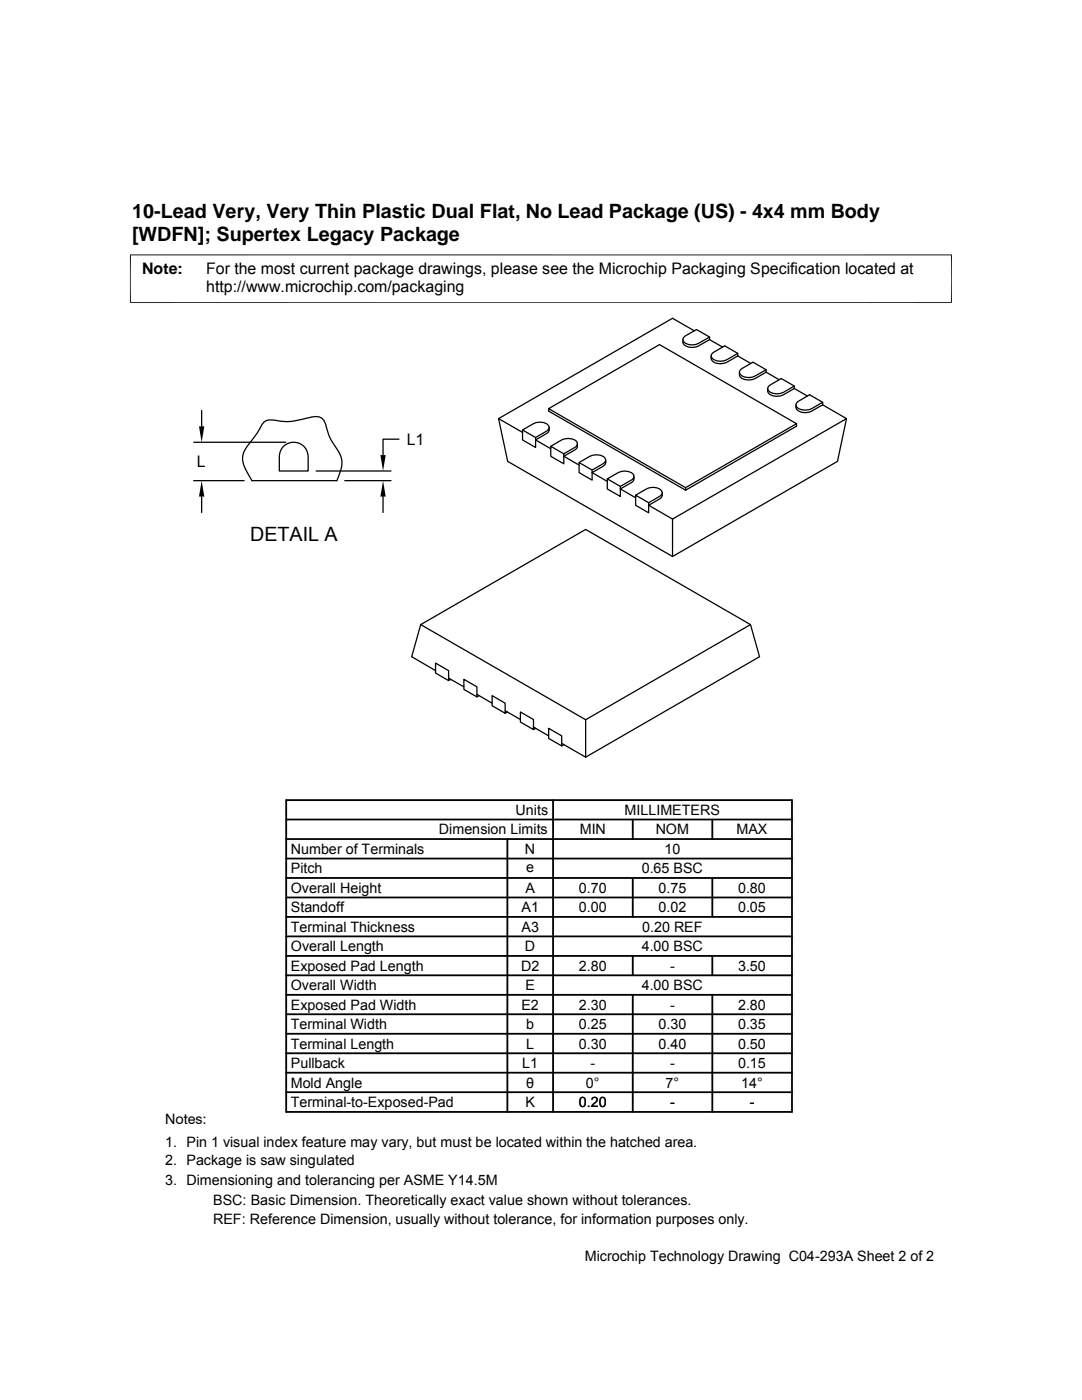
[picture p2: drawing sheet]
<svg xmlns="http://www.w3.org/2000/svg" width="216mm" height="279mm" viewBox="0 0 216 279" stroke-linecap="round" stroke-linejoin="round" font-family="sans-serif">
<defs><g id="words">
<g font-size="3.9">
<text x="26.4" y="43.5">10-Lead Very, Very Thin Plastic Dual Flat, No Lead Package (US) - 4x4 mm Body</text>
<text x="26.4" y="48">[WDFN]; Supertex Legacy Package</text>
<text x="49.9" y="107.9">DETAIL A</text>
</g>
<g font-size="3.2">
<text x="28.4" y="54.6">Note:</text>
<text x="41.1" y="54.6">For the most current package drawings, please see the Microchip Packaging Specification located at</text>
<text x="41.1" y="58.3">http://www.microchip.com/packaging</text>
<text x="81.2" y="88.8">L1</text>
<text x="39.3" y="93.2">L</text>
</g>
<g font-size="2.9">
<text x="87.6" y="166.5">Dimension Limits</text>
<text x="102.9" y="162.6">Units</text>
<text x="115.7" y="166.5">MIN</text>
<text x="124.6" y="162.6">MILLIMETERS</text>
<text x="130.8" y="166.5">NOM</text>
<text x="147" y="166.5">MAX</text>
<text x="58" y="170.4">Number of Terminals</text>
<text x="104.8" y="170.4">N</text>
<text x="132.6" y="170.4">10</text>
<text x="58" y="178.2">Overall Height</text>
<text x="58" y="174.3">Pitch</text>
<text x="104.8" y="178.2">A</text>
<text x="105" y="174">e</text>
<text x="115.5" y="178.2">0.70</text>
<text x="128" y="174.3">0.65 BSC</text>
<text x="131.4" y="178.2">0.75</text>
<text x="147.3" y="178.2">0.80</text>
<text x="58" y="186">Terminal Thickness</text>
<text x="58" y="182.1">Standoff</text>
<text x="104.1" y="182.1">A1</text>
<text x="104.1" y="185.9">A3</text>
<text x="115.5" y="182.1">0.00</text>
<text x="128.1" y="186">0.20 REF</text>
<text x="131.4" y="182.1">0.02</text>
<text x="147.3" y="182.1">0.05</text>
<text x="58" y="189.8">Overall Length</text>
<text x="104.8" y="189.8">D</text>
<text x="128" y="189.8">4.00 BSC</text>
<text x="58" y="197.6">Overall Width</text>
<text x="58" y="193.7">Exposed Pad Length</text>
<text x="104" y="193.7">D2</text>
<text x="104.8" y="197.6">E</text>
<text x="115.5" y="193.7">2.80</text>
<text x="128" y="197.6">4.00 BSC</text>
<text x="133.7" y="193.7">-</text>
<text x="147.3" y="193.7">3.50</text>
<text x="58" y="201.5">Exposed Pad Width</text>
<text x="104" y="201.5">E2</text>
<text x="115.5" y="201.5">2.30</text>
<text x="133.7" y="201.5">-</text>
<text x="147.3" y="201.5">2.80</text>
<text x="58" y="205.4">Terminal Width</text>
<text x="58" y="209.3">Terminal Length</text>
<text x="105" y="209.3">L</text>
<text x="105" y="205.4">b</text>
<text x="115.5" y="209.3">0.30</text>
<text x="115.5" y="205.4">0.25</text>
<text x="131.4" y="205.4">0.30</text>
<text x="131.4" y="209.3">0.40</text>
<text x="147.3" y="209.3">0.50</text>
<text x="147.3" y="205.4">0.35</text>
<text x="58" y="213.2">Pullback</text>
<text x="104.2" y="213.2">L1</text>
<text x="117.8" y="213.2">-</text>
<text x="133.7" y="213.2">-</text>
<text x="147.3" y="213.2">0.15</text>
<text x="58" y="217.1">Mold Angle</text>
<text x="58" y="220.9">Terminal-to-Exposed-Pad</text>
<text x="104.8" y="220.9">K</text>
<text x="105" y="217.1">θ</text>
<text x="115.5" y="221">0.20</text>
<text x="116.9" y="217.1">0°</text>
<text x="132.8" y="217.1">7°</text>
<text x="133.7" y="221">-</text>
<text x="147.9" y="217.1">14°</text>
<text x="149.6" y="221">-</text>
<text x="32.9" y="224.3">Notes:</text>
<text x="32.9" y="228.9">1. Pin 1 visual index feature may vary, but must be located within the hatched area.</text>
<text x="32.9" y="232.6">2. Package is saw singulated</text>
<text x="32.9" y="236.5">3. Dimensioning and tolerancing per ASME Y14.5M</text>
<text x="42.5" y="244.3">REF: Reference Dimension, usually without tolerance, for information purposes only.</text>
<text x="42.5" y="240.6">BSC: Basic Dimension. Theoretically exact value shown without tolerances.</text>
<text x="116.7" y="251.7">Microchip Technology Drawing C04-293A Sheet 2 of 2</text>
</g>
</g></defs>
<g fill="none" stroke="#000" stroke-width=".25">
<path d="M136.3 67.8a1.18 1.18 0 0 0 1.1 1.5h1.5l2.7-1.5M138.5 66l-4.3-2.5-34.7 20M141.6 67.3l-2.2 1.2a2.34 2.34 0 0 1-3.1-.5v-.4l.3-.4 2.4-1.4 2.6 1.5v.5M141.6 67.8l2.6 1.5M141.9 71a1.28 1.28 0 0 0 1.5 1.6l1.2-.1 2.6-1.5M147.2 70.5l-2.1 1.3a2.32 2.32 0 0 1-3.2-.6v-.4l.3-.4 2.4-1.4 2.6 1.5v.5M147.2 71l2.6 1.5M147.6 74.3a1.16 1.16 0 0 0 1.1 1.5h1.4l2.8-1.5M152.9 73.8l-2.2 1.2a2.34 2.34 0 0 1-3.1-.5v-.4l.2-.4 2.5-1.4 2.6 1.5v.5M152.9 74.3l2.6 1.5M153.2 77.5a1.2 1.2 0 0 0 1.1 1.5h1.5l2.7-1.5M158.5 77l-2.2 1.3a2.38 2.38 0 0 1-3.1-.6v-.4l.3-.3 2.4-1.5 2.6 1.5v.5"/>
<path d="M158.5 77.5l2.6 1.5M38.7 95.9h10M38.7 88.3h18.3M40.2 81.9v3.2M40.2 99.1v3.2M52.4 84.5a2.44 2.44 0 0 1 2.9-.6 12.4 12.4 0 0 0 6.4-.6 2.74 2.74 0 0 1 2.8 .5l.4 .6a13.4 13.4 0 0 0 2.7 5.8 4.6 4.6 0 0 1 .1 4.5l-.5 1.2h-16.9a9.8 9.8 0 0 1-1.9-4.5 7.4 7.4 0 0 1 2.2-3.9zM56.8 88.9a2.89 2.89 0 0 1 3.1-.4 2.89 2.89 0 0 1 1.6 2.6v2.9h-5.8v-2.9l.2-.9 .4-.8zM63.1 94h14.9M68.8 95.9h9.2M76.4 99.1v3.2M79.6 87.7h-3.2v3.1M99.5 83.5l1.8 8.6 32.9 19 32.9-19 1.8-8.6"/>
<path d="M99.5 83.5l4.8 2.8M104.3 85.8l2.6 1.5v2l-2.6-1.5zM104.3 85.8l2.1-1.2a2.32 2.32 0 0 1 3.1 .5v.4l-.2 .4-2.4 1.4M109.5 81.6l22.1-12.8 27.3 15.8-22.1 12.7-27.3-15.7v.4l27.3 15.8 22.1-12.8v-.4M109.6 85.3a1.08 1.08 0 0 1-.6 1.3l-2.1 1.2 3 1.8M109.9 89.1l2.6 1.5v2l-2.6-1.5zM109.9 89.1l2.2-1.3a2.37 2.37 0 0 1 3.1 .6v.4l-.3 .4-2.4 1.4M115.2 88.6a1.03 1.03 0 0 1-.5 1.2l-2.2 1.3 3 1.7M115.5 92.3l2.7 1.5v2l-2.7-1.5zM115.5 92.3l2.2-1.2a2.35 2.35 0 0 1 3.1 .5v.4l-.3 .4-2.3 1.4M120.9 91.8a1.08 1.08 0 0 1-.6 1.3l-2.1 1.2 3 1.8M121.2 95.6l2.6 1.5v2l-2.6-1.5z"/>
<path d="M121.2 95.6l2.2-1.3a2.4 2.4 0 0 1 3.1 .6v.4l-.3 .4-2.4 1.4M126.5 95.1a1.03 1.03 0 0 1-.5 1.2l-2.2 1.3 3 1.7M126.8 98.8l2.6 1.5v2l-2.6-1.5zM126.8 98.8l2.2-1.2a2.32 2.32 0 0 1 3.1 .5v.4l-.3 .4-2.4 1.4M136.8 97.3v.5M158.8 80.8a1.18 1.18 0 0 0 1.1 1.5h1.5l2.7-1.5M164.1 80.8l4.8 2.7-34.7 20.1-4.8-2.8 2.4-1.4a1.11 1.11 0 0 0 .3-1.1M164.1 80.3l-2.1 1.3a2.37 2.37 0 0 1-3.1-.6v-.4l.2-.4 2.4-1.4 2.6 1.5v.5M134.2 103.6v7.5M83.9 124.7l33-19 32.9 19-32.9 18.9zM83.9 124.7l-1.8 6.4 4.8 2.7M86.9 132.3l2.6 1.5v2l-2.6-1.5z"/>
<path d="M89.5 135.3l3.1 1.8M90 135.6l-.5 .2M92.6 135.6l2.6 1.5v2l-2.6-1.5zM95.2 138.6l3 1.7M95.6 138.8l-.4 .3M98.2 138.8l2.6 1.5v2l-2.6-1.5zM149.8 124.7l1.8 6.4-34.7 20-4.8-2.7M100.8 141.8l3 1.8M101.2 142.1l-.4 .2M103.8 142.1l2.6 1.5v2l-2.6-1.5zM106.4 145.1l3.1 1.8M106.9 145.4l-.5 .2"/>
<path d="M109.5 145.4l2.6 1.5v2l-2.6-1.5zM112.5 148.6l-.4 .3M116.9 143.6v7.5"/>
</g>
<path d="M26 50.8v9.7M189.9 50.8v9.7M189.9 50.9h-164M25.9 60.4h164" fill="none" stroke="#000" stroke-width=".2"/>
<g fill="none" stroke="#000" stroke-width=".36">
<path d="M57.1 159.7h100.9v62.2h-100.9zM110.4 159.7v62.2M57.1 179.1h100.9M57.1 175.2h100.9M57.1 171.3h100.9M57.1 167.4h100.9M57.1 163.6h100.9M101.2 167.4v54.5M126.3 163.6v3.8M126.3 175.2v7.8M142.1 163.6v3.8M142.1 175.2v7.8"/>
<path d="M57.1 190.8h100.9M57.1 186.9h100.9M57.1 183h100.9M57.1 198.5h100.9M57.1 194.6h100.9M126.3 190.8v3.8M126.3 198.5v23.4M142.1 190.8v3.8M142.1 198.5v23.4M57.1 206.3h100.9M57.1 218h100.9M57.1 202.4h100.9"/>
<path d="M57.1 214.1h100.9M57.1 210.2h100.9"/>
</g>
<path d="M40.2 95.9l.6 3.2h-1.1zM39.7 85.1h1.1l-.6 3.2zM76.4 95.9l.6 3.2h-1.1zM75.9 90.8h1.1l-.6 3.2z" fill="#000"/>
<use href="#words"/>
</svg>
